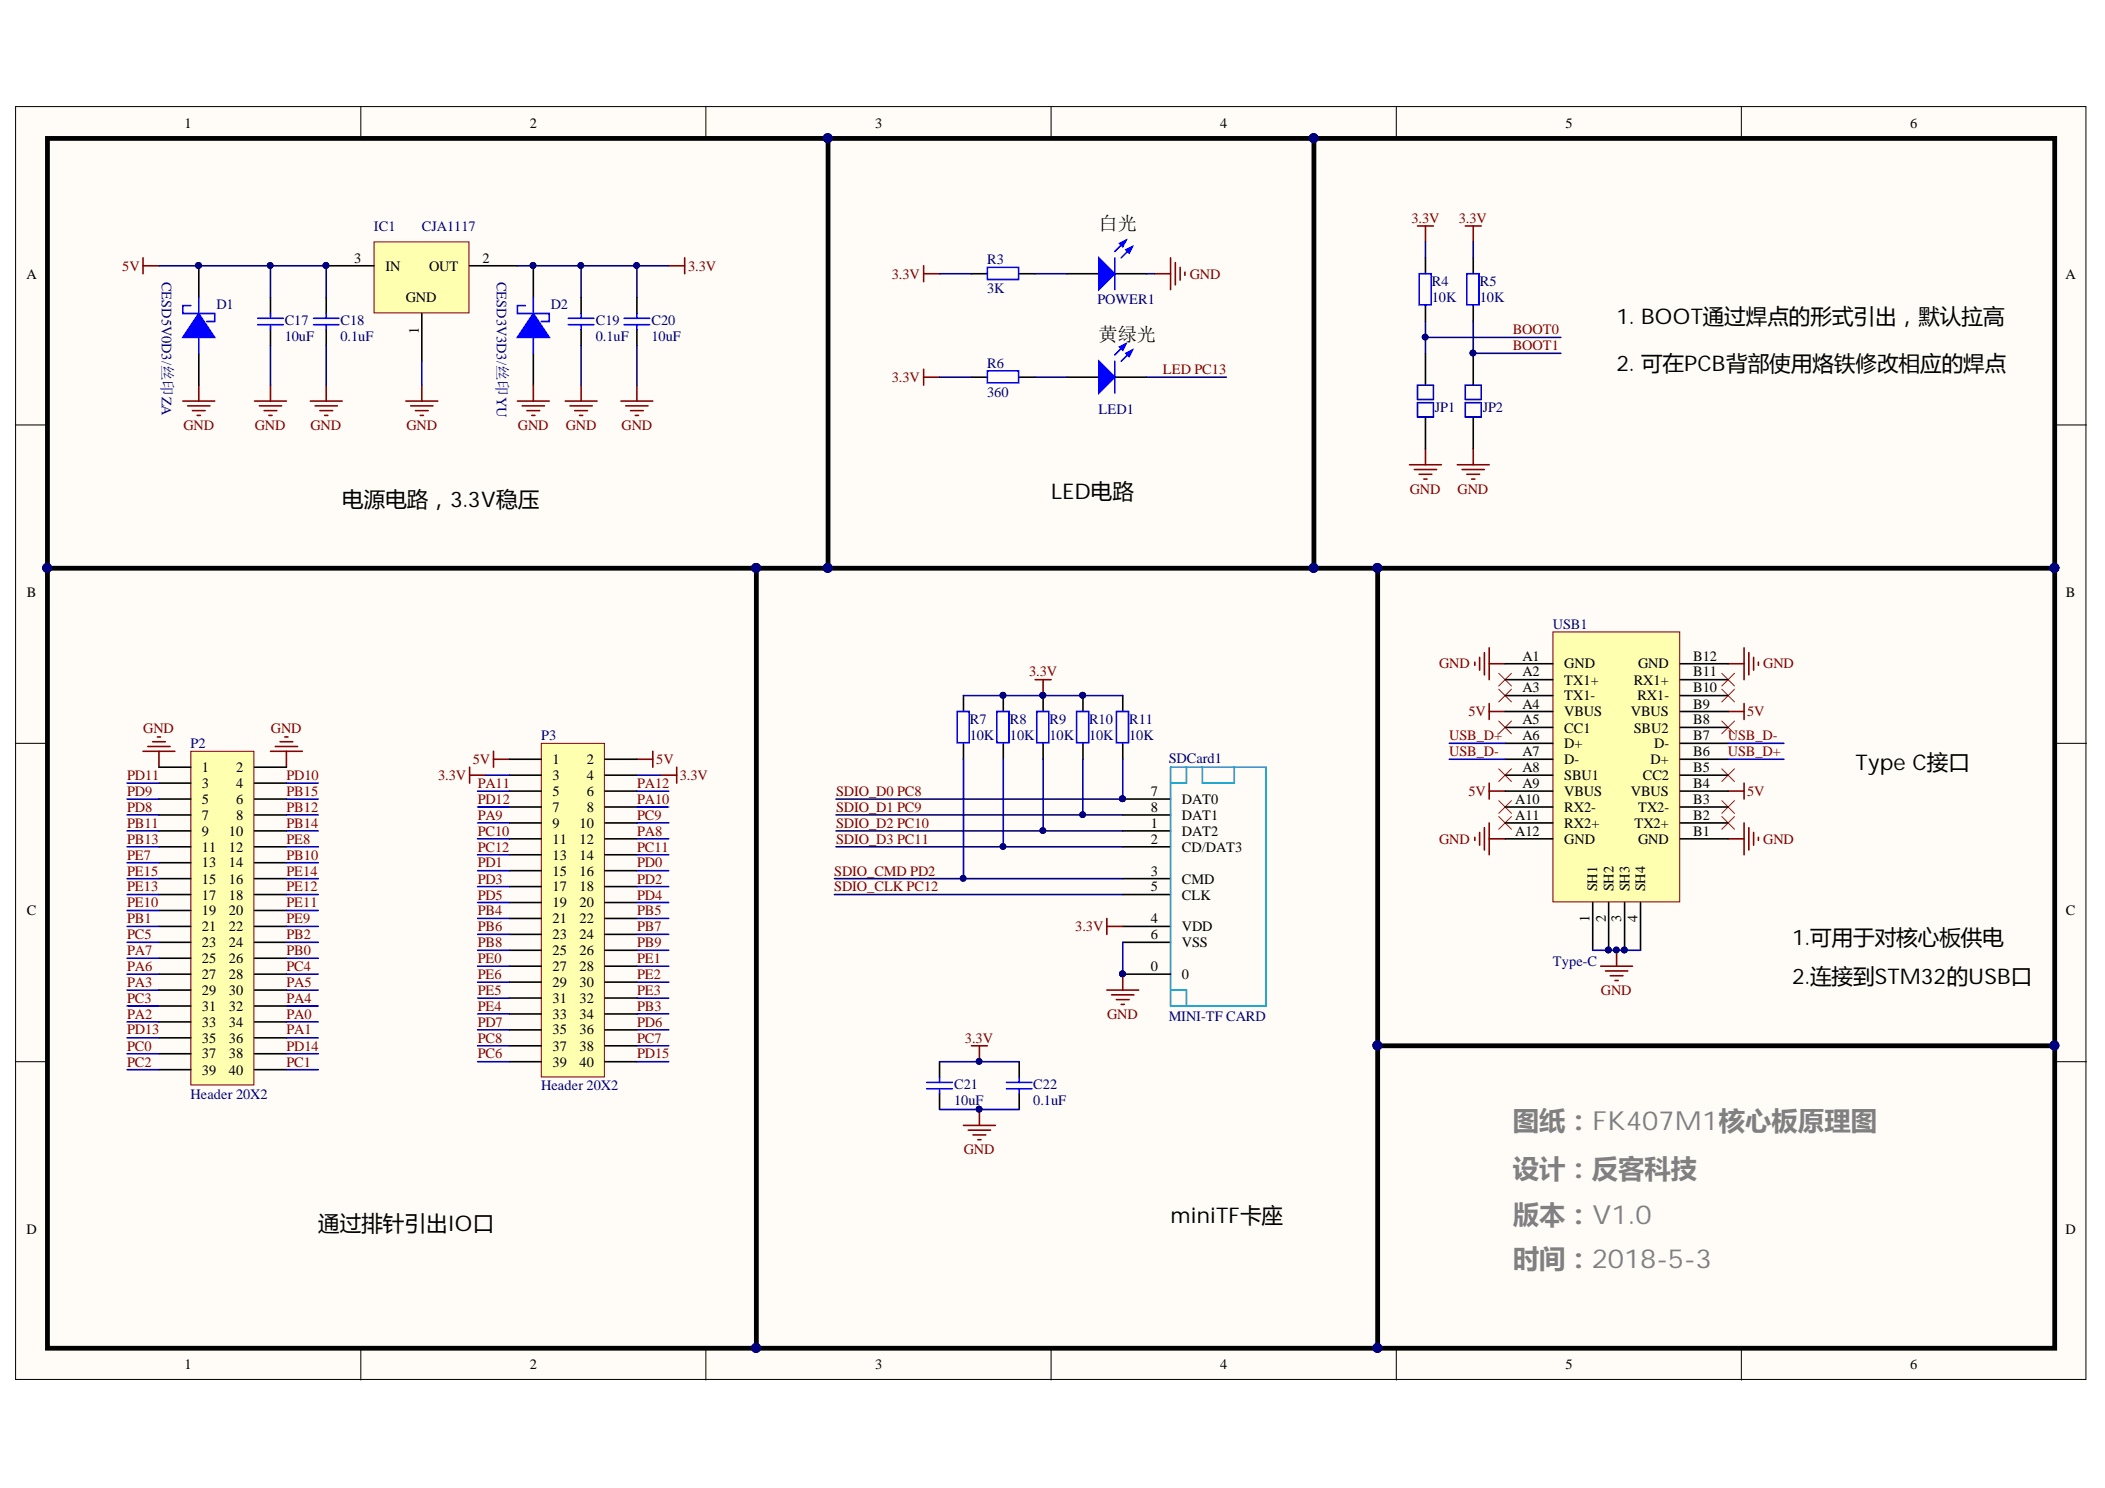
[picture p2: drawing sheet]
<svg xmlns="http://www.w3.org/2000/svg" width="297mm" height="210mm" viewBox="0 0 297 210" stroke-linecap="round" stroke-linejoin="round" font-family="sans-serif">
<defs><g id="words">
<g font-size="3.7" fill="#808080">
<text x="213.5" y="159.4">图纸：FK407M1核心板原理图</text>
<text x="213.5" y="166.1">设计：反客科技</text>
<text x="213.5" y="172.6">版本：V1.0</text>
<text x="213.5" y="178.9">时间：2018-5-3</text>
</g>
<g font-size="3">
<text x="228.1" y="45.7">1. BOOT通过焊点的形式引出，默认拉高</text>
<text x="228.1" y="52.4">2. 可在PCB背部使用烙铁修改相应的焊点</text>
<text x="48.3" y="71.5">电源电路，3.3V稳压</text>
<text x="148.3" y="70.4">LED电路</text>
<text x="261.8" y="108.6">Type C接口</text>
<text x="252.9" y="133.2">1.可用于对核心板供电</text>
<text x="252.9" y="138.8">2.连接到STM32的USB口</text>
<text x="44.9" y="173.6">通过排针引出IO口</text>
<text x="165.2" y="172.5">miniTF卡座</text>
</g>
<g font-size="2.7">
<text x="155" y="32.4">白光</text>
<text x="155" y="48.2">黄绿光</text>
</g>
<g font-size="2">
<text x="26" y="18">1</text>
<text x="74.8" y="18">2</text>
<text x="123.5" y="18">3</text>
<text x="172.2" y="18">4</text>
<text x="220.9" y="18">5</text>
<text x="269.5" y="18">6</text>
<text x="3.7" y="39.3">A</text>
<text x="50" y="37.1">3</text>
<text x="54.4" y="38.2">IN</text>
<text x="60.6" y="38.2">OUT</text>
<text x="68.1" y="37.1">2</text>
<text x="291.4" y="39.3">A</text>
<text x="57.3" y="42.7">GND</text>
<text x="59.1" y="47.1" transform="rotate(-90 59.1 47.1)">1</text>
<text x="3.8" y="84.2">B</text>
<text x="291.5" y="84.2">B</text>
<text x="214.8" y="93.2">A1</text>
<text x="214.8" y="95.4">A2</text>
<text x="220.7" y="94.3">GND</text>
<text x="231.1" y="94.3">GND</text>
<text x="238.9" y="95.4">B11</text>
<text x="238.9" y="93.2">B12</text>
<text x="214.8" y="97.7">A3</text>
<text x="214.8" y="100">A4</text>
<text x="220.7" y="96.6">TX1+</text>
<text x="220.7" y="98.8">TX1-</text>
<text x="220.7" y="101.1">VBUS</text>
<text x="230.1" y="101.1">VBUS</text>
<text x="230.6" y="96.6">RX1+</text>
<text x="231.1" y="98.8">RX1-</text>
<text x="238.9" y="100">B9</text>
<text x="238.9" y="97.7">B10</text>
<text x="78" y="107.8">1</text>
<text x="82.8" y="107.8">2</text>
<text x="214.8" y="102.2">A5</text>
<text x="214.8" y="104.4">A6</text>
<text x="214.8" y="106.6">A7</text>
<text x="220.7" y="103.3">CC1</text>
<text x="220.7" y="105.5">D+</text>
<text x="220.7" y="107.8">D-</text>
<text x="230.6" y="103.3">SBU2</text>
<text x="232.9" y="107.8">D+</text>
<text x="233.4" y="105.5">D-</text>
<text x="238.9" y="106.6">B6</text>
<text x="238.9" y="104.4">B7</text>
<text x="238.9" y="102.2">B8</text>
<text x="28.5" y="108.9">1</text>
<text x="28.5" y="111.2">3</text>
<text x="28.5" y="113.4">5</text>
<text x="33.3" y="108.9">2</text>
<text x="33.3" y="111.2">4</text>
<text x="33.3" y="113.4">6</text>
<text x="78" y="110">3</text>
<text x="78" y="112.3">5</text>
<text x="82.8" y="110">4</text>
<text x="82.8" y="112.3">6</text>
<text x="162.4" y="112.3">7</text>
<text x="166.8" y="113.4">DAT0</text>
<text x="213.8" y="113.4">A10</text>
<text x="214.8" y="108.9">A8</text>
<text x="214.8" y="111.2">A9</text>
<text x="220.7" y="110">SBU1</text>
<text x="220.7" y="112.3">VBUS</text>
<text x="230.1" y="112.3">VBUS</text>
<text x="231.8" y="110">CC2</text>
<text x="238.9" y="113.4">B3</text>
<text x="238.9" y="111.2">B4</text>
<text x="238.9" y="108.9">B5</text>
<text x="28.5" y="115.7">7</text>
<text x="28.5" y="117.9">9</text>
<text x="32.3" y="117.9">10</text>
<text x="33.3" y="115.7">8</text>
<text x="78" y="114.5">7</text>
<text x="78" y="116.8">9</text>
<text x="78" y="119.1">11</text>
<text x="81.8" y="116.8">10</text>
<text x="81.8" y="119.1">12</text>
<text x="82.8" y="114.5">8</text>
<text x="162.4" y="116.8">1</text>
<text x="162.4" y="119.1">2</text>
<text x="162.4" y="114.5">8</text>
<text x="166.8" y="117.9">DAT2</text>
<text x="166.8" y="115.7">DAT1</text>
<text x="213.8" y="115.7">A11</text>
<text x="213.8" y="117.9">A12</text>
<text x="220.7" y="114.5">RX2-</text>
<text x="220.7" y="116.8">RX2+</text>
<text x="220.7" y="119.1">GND</text>
<text x="230.6" y="116.8">TX2+</text>
<text x="231.1" y="119.1">GND</text>
<text x="231.1" y="114.5">TX2-</text>
<text x="238.9" y="117.9">B1</text>
<text x="238.9" y="115.7">B2</text>
<text x="28.5" y="120.2">11</text>
<text x="28.5" y="122.3">13</text>
<text x="28.5" y="124.6">15</text>
<text x="32.3" y="120.2">12</text>
<text x="32.3" y="122.3">14</text>
<text x="32.3" y="124.6">16</text>
<text x="78" y="121.3">13</text>
<text x="78" y="123.5">15</text>
<text x="78" y="125.7">17</text>
<text x="81.8" y="121.3">14</text>
<text x="81.8" y="123.5">16</text>
<text x="81.8" y="125.7">18</text>
<text x="162.4" y="123.5">3</text>
<text x="162.4" y="125.7">5</text>
<text x="166.8" y="120.2">CD/DAT3</text>
<text x="166.8" y="124.6">CMD</text>
<text x="225.4" y="125.7" transform="rotate(-90 225.4 125.7)">SH1</text>
<text x="227.7" y="125.7" transform="rotate(-90 227.7 125.7)">SH2</text>
<text x="230" y="125.7" transform="rotate(-90 230 125.7)">SH3</text>
<text x="232.2" y="125.7" transform="rotate(-90 232.2 125.7)">SH4</text>
<text x="3.8" y="129.1">C</text>
<text x="28.5" y="126.9">17</text>
<text x="28.5" y="129.1">19</text>
<text x="28.5" y="131.4">21</text>
<text x="32.3" y="126.9">18</text>
<text x="32.3" y="129.1">20</text>
<text x="32.3" y="131.4">22</text>
<text x="78" y="128">19</text>
<text x="78" y="130.2">21</text>
<text x="81.8" y="128">20</text>
<text x="81.8" y="130.2">22</text>
<text x="162.4" y="130.2">4</text>
<text x="166.8" y="131.4">VDD</text>
<text x="166.8" y="126.9">CLK</text>
<text x="224.3" y="130.1" transform="rotate(-90 224.3 130.1)">1</text>
<text x="226.6" y="130.1" transform="rotate(-90 226.6 130.1)">2</text>
<text x="228.8" y="130.1" transform="rotate(-90 228.8 130.1)">3</text>
<text x="231.1" y="130.1" transform="rotate(-90 231.1 130.1)">4</text>
<text x="291.5" y="129.1">C</text>
<text x="28.5" y="133.6">23</text>
<text x="28.5" y="135.9">25</text>
<text x="32.3" y="133.6">24</text>
<text x="32.3" y="135.9">26</text>
<text x="78" y="132.5">23</text>
<text x="78" y="134.8">25</text>
<text x="78" y="137">27</text>
<text x="81.8" y="132.5">24</text>
<text x="81.8" y="134.8">26</text>
<text x="81.8" y="137">28</text>
<text x="162.4" y="132.5">6</text>
<text x="162.4" y="137">0</text>
<text x="166.8" y="133.6">VSS</text>
<text x="28.5" y="138.1">27</text>
<text x="28.5" y="140.3">29</text>
<text x="28.5" y="142.6">31</text>
<text x="32.3" y="138.1">28</text>
<text x="32.3" y="140.3">30</text>
<text x="32.3" y="142.6">32</text>
<text x="78" y="139.2">29</text>
<text x="78" y="141.4">31</text>
<text x="78" y="143.7">33</text>
<text x="81.8" y="139.2">30</text>
<text x="81.8" y="141.4">32</text>
<text x="81.8" y="143.7">34</text>
<text x="166.8" y="138.1">0</text>
<text x="28.5" y="144.8">33</text>
<text x="28.5" y="147.1">35</text>
<text x="28.5" y="149.3">37</text>
<text x="32.3" y="144.8">34</text>
<text x="32.3" y="147.1">36</text>
<text x="32.3" y="149.3">38</text>
<text x="78" y="145.9">35</text>
<text x="78" y="148.2">37</text>
<text x="81.8" y="145.9">36</text>
<text x="81.8" y="148.2">38</text>
<text x="28.5" y="151.6">39</text>
<text x="32.3" y="151.6">40</text>
<text x="78" y="150.5">39</text>
<text x="81.8" y="150.5">40</text>
<text x="3.7" y="174.1">D</text>
<text x="291.4" y="174.1">D</text>
<text x="26" y="193.2">1</text>
<text x="74.8" y="193.2">2</text>
<text x="123.5" y="193.2">3</text>
<text x="172.2" y="193.2">4</text>
<text x="220.9" y="193.2">5</text>
<text x="269.5" y="193.2">6</text>
</g>
<g font-size="2" fill="#000080">
<text x="52.8" y="32.5">IC1</text>
<text x="59.5" y="32.5">CJA1117</text>
<text x="22.8" y="39.7" transform="rotate(90 22.8 39.7)">CESD5V0D3/丝印ZA</text>
<text x="70.1" y="39.7" transform="rotate(90 70.1 39.7)">CESD3V3D3/丝印YU</text>
<text x="139.3" y="41.3">3K</text>
<text x="139.3" y="37.3">R3</text>
<text x="202.1" y="40.4">R4</text>
<text x="208.8" y="40.4">R5</text>
<text x="30.5" y="43.6">D1</text>
<text x="40.2" y="45.8">C17</text>
<text x="48" y="45.8">C18</text>
<text x="77.7" y="43.6">D2</text>
<text x="84.1" y="45.8">C19</text>
<text x="91.9" y="45.8">C20</text>
<text x="154.9" y="42.9">POWER1</text>
<text x="202.1" y="42.7">10K</text>
<text x="208.8" y="42.7">10K</text>
<text x="40.2" y="48.1">10uF</text>
<text x="48" y="48.1">0.1uF</text>
<text x="84.1" y="48.1">0.1uF</text>
<text x="91.9" y="48.1">10uF</text>
<text x="139.3" y="51.9">R6</text>
<text x="139.3" y="55.9">360</text>
<text x="155" y="58.4">LED1</text>
<text x="202.5" y="58.1">JP1</text>
<text x="209.2" y="58.1">JP2</text>
<text x="219.1" y="88.7">USB1</text>
<text x="26.9" y="105.5">P2</text>
<text x="76.4" y="104.4">P3</text>
<text x="136.8" y="104.4">10K</text>
<text x="136.8" y="102.2">R7</text>
<text x="142.5" y="104.4">10K</text>
<text x="142.5" y="102.2">R8</text>
<text x="148.1" y="104.4">10K</text>
<text x="148.1" y="102.2">R9</text>
<text x="153.7" y="104.4">10K</text>
<text x="153.7" y="102.2">R10</text>
<text x="159.3" y="104.4">10K</text>
<text x="159.3" y="102.2">R11</text>
<text x="164.9" y="107.6">SDCard1</text>
<text x="219.1" y="136.3">Type-C</text>
<text x="164.9" y="144">MINI-TF CARD</text>
<text x="26.9" y="155">Header 20X2</text>
<text x="76.4" y="153.8">Header 20X2</text>
<text x="134.6" y="155.8">10uF</text>
<text x="134.6" y="153.6">C21</text>
<text x="145.8" y="155.8">0.1uF</text>
<text x="145.8" y="153.6">C22</text>
</g>
<g font-size="2" fill="#800000">
<text x="199.2" y="31.4">3.3V</text>
<text x="205.9" y="31.4">3.3V</text>
<text x="17.3" y="38.2">5V</text>
<text x="97.1" y="38.2">3.3V</text>
<text x="125.8" y="39.3">3.3V</text>
<text x="167.9" y="39.3">GND</text>
<text x="213.5" y="47.1">BOOT0</text>
<text x="125.8" y="53.9">3.3V</text>
<text x="164.1" y="52.8">LED PC13</text>
<text x="213.5" y="49.4">BOOT1</text>
<text x="25.9" y="60.7">GND</text>
<text x="35.9" y="60.7">GND</text>
<text x="43.8" y="60.7">GND</text>
<text x="57.3" y="60.7">GND</text>
<text x="73.1" y="60.7">GND</text>
<text x="79.8" y="60.7">GND</text>
<text x="87.7" y="60.7">GND</text>
<text x="198.9" y="69.6">GND</text>
<text x="205.7" y="69.6">GND</text>
<text x="145.2" y="95.4">3.3V</text>
<text x="203.1" y="94.3">GND</text>
<text x="248.8" y="94.3">GND</text>
<text x="207.2" y="101.1">5V</text>
<text x="246.5" y="101.1">5V</text>
<text x="20.2" y="103.3">GND</text>
<text x="38.2" y="103.3">GND</text>
<text x="66.7" y="107.8">5V</text>
<text x="92.6" y="107.8">5V</text>
<text x="204.5" y="106.6">USB_D-</text>
<text x="204.5" y="104.4">USB_D+</text>
<text x="243.8" y="104.4">USB_D-</text>
<text x="243.8" y="106.6">USB_D+</text>
<text x="17.9" y="112.3">PD9</text>
<text x="17.9" y="110">PD11</text>
<text x="40.4" y="112.3">PB15</text>
<text x="40.4" y="110">PD10</text>
<text x="61.8" y="110">3.3V</text>
<text x="67.4" y="111.2">PA11</text>
<text x="67.4" y="113.4">PD12</text>
<text x="89.9" y="113.4">PA10</text>
<text x="89.9" y="111.2">PA12</text>
<text x="95.9" y="110">3.3V</text>
<text x="118" y="112.3">SDIO_D0 PC8</text>
<text x="207.2" y="112.3">5V</text>
<text x="246.5" y="112.3">5V</text>
<text x="17.9" y="116.8">PB11</text>
<text x="17.9" y="119.1">PB13</text>
<text x="17.9" y="114.5">PD8</text>
<text x="40.4" y="114.5">PB12</text>
<text x="40.4" y="116.8">PB14</text>
<text x="40.4" y="119.1">PE8</text>
<text x="67.4" y="115.7">PA9</text>
<text x="67.4" y="117.9">PC10</text>
<text x="89.9" y="117.9">PA8</text>
<text x="89.9" y="115.7">PC9</text>
<text x="118" y="114.5">SDIO_D1 PC9</text>
<text x="118" y="116.8">SDIO_D2 PC10</text>
<text x="118" y="119.1">SDIO_D3 PC11</text>
<text x="203.1" y="119.1">GND</text>
<text x="248.8" y="119.1">GND</text>
<text x="17.9" y="121.3">PE7</text>
<text x="17.9" y="125.7">PE13</text>
<text x="17.9" y="123.5">PE15</text>
<text x="40.4" y="121.3">PB10</text>
<text x="40.4" y="125.7">PE12</text>
<text x="40.4" y="123.5">PE14</text>
<text x="67.4" y="120.2">PC12</text>
<text x="67.4" y="122.3">PD1</text>
<text x="67.4" y="124.6">PD3</text>
<text x="89.9" y="120.2">PC11</text>
<text x="89.9" y="122.3">PD0</text>
<text x="89.9" y="124.6">PD2</text>
<text x="117.7" y="125.7">SDIO_CLK PC12</text>
<text x="117.7" y="123.5">SDIO_CMD PD2</text>
<text x="17.9" y="130.2">PB1</text>
<text x="17.9" y="128">PE10</text>
<text x="40.4" y="130.2">PE9</text>
<text x="40.4" y="128">PE11</text>
<text x="67.4" y="129.1">PB4</text>
<text x="67.4" y="131.4">PB6</text>
<text x="67.4" y="126.9">PD5</text>
<text x="89.9" y="129.1">PB5</text>
<text x="89.9" y="131.4">PB7</text>
<text x="89.9" y="126.9">PD4</text>
<text x="151.7" y="131.4">3.3V</text>
<text x="17.9" y="137">PA6</text>
<text x="17.9" y="134.8">PA7</text>
<text x="17.9" y="132.5">PC5</text>
<text x="40.4" y="137">PC4</text>
<text x="40.4" y="134.8">PB0</text>
<text x="40.4" y="132.5">PB2</text>
<text x="67.4" y="133.6">PB8</text>
<text x="67.4" y="135.9">PE0</text>
<text x="89.9" y="133.6">PB9</text>
<text x="89.9" y="135.9">PE1</text>
<text x="17.9" y="143.7">PA2</text>
<text x="17.9" y="139.2">PA3</text>
<text x="17.9" y="141.4">PC3</text>
<text x="40.4" y="143.7">PA0</text>
<text x="40.4" y="141.4">PA4</text>
<text x="40.4" y="139.2">PA5</text>
<text x="67.4" y="142.6">PE4</text>
<text x="67.4" y="140.3">PE5</text>
<text x="67.4" y="138.1">PE6</text>
<text x="89.9" y="142.6">PB3</text>
<text x="89.9" y="138.1">PE2</text>
<text x="89.9" y="140.3">PE3</text>
<text x="156.2" y="143.7">GND</text>
<text x="225.9" y="140.3">GND</text>
<text x="17.9" y="145.9">PD13</text>
<text x="17.9" y="148.2">PC0</text>
<text x="40.4" y="145.9">PA1</text>
<text x="40.4" y="148.2">PD14</text>
<text x="67.4" y="149.3">PC6</text>
<text x="67.4" y="147.1">PC8</text>
<text x="67.4" y="144.8">PD7</text>
<text x="89.9" y="147.1">PC7</text>
<text x="89.9" y="144.8">PD6</text>
<text x="89.9" y="149.3">PD15</text>
<text x="136.2" y="147.1">3.3V</text>
<text x="17.9" y="150.5">PC2</text>
<text x="40.4" y="150.5">PC1</text>
<text x="136" y="162.8">GND</text>
</g>
</g></defs>
<g fill="#fffcf8" stroke="#000" stroke-width=".14">
<path d="M2.2 15h292.1v179.6h-292.1z"/>
<path d="M6.7 19.5h283.2v170.6h-283.2z"/>
</g>
<g fill="none" stroke="#000" stroke-width=".14">
<path d="M50.9 15v4.5M99.6 15v4.5M148.3 15v4.5M197 15v4.5M245.7 15v4.5M2.2 59.9h4.5M289.9 59.9h4.5M2.2 104.9h4.5M289.9 104.9h4.5M2.2 149.8h4.5M289.9 149.8h4.5M50.9 190.2v4.5"/>
<path d="M99.6 190.2v4.5M148.3 190.2v4.5M197 190.2v4.5M245.7 190.2v4.5"/>
</g>
<g fill="none" stroke="#800000" stroke-width=".22">
<path d="M20.2 36.4v2.2M20.2 37.5h2.2M35.9 56.6h4.5M36.6 57.3h3.1M37.3 57.9h1.8M37.9 58.6h.5M38.2 54.3v2.3M43.8 56.6h4.5M44.5 57.3h3.1M45.1 57.9h1.8M45.8 58.6h.5M46 54.3v2.3"/>
<path d="M79.8 56.6h4.5M80.4 57.3h3.2M81.1 57.9h1.8M81.8 58.6h.4M82 54.3v2.3M87.6 56.6h4.5M88.3 57.3h3.1M89 57.9h1.8M89.6 58.6h.5M89.9 54.3v2.3"/>
</g>
<path d="M38.2 42v2.2M38.2 46.5v2.2M46 42v2.2M46 46.5v2.2M82 42v2.2M82 46.5v2.2M89.9 42v2.2M89.9 46.5v2.2" fill="none" stroke="#000" stroke-width=".22"/>
<g fill="none" stroke="#00f" stroke-width=".22">
<path d="M36.4 44.9h3.6M36.4 45.8h3.6M38.2 44.2v.7M38.2 45.8v.7M44.2 44.9h3.6M44.2 45.8h3.6M46 44.2v.7M46 45.8v.7M80.2 44.9h3.6M80.2 45.8h3.6M82 44.2v.7M82 45.8v.7"/>
<path d="M88.1 44.9h3.6M88.1 45.8h3.6M89.9 44.2v.7M89.9 45.8v.7"/>
</g>
<path d="M52.8 34.1h13.4v10h-13.4z" fill="#ffffb0" stroke="#800000" stroke-width=".14"/>
<path d="M46 37.5h6.8M66.3 37.5h6.7M137.1 38.6h2.2M143.8 38.6h2.3M150.6 38.6h4.5M157.3 38.6h4.5M59.5 44.2v6.8" fill="none" stroke="#000" stroke-width=".22"/>
<circle cx="46" cy="37.4" r=".4" fill="#000080" stroke="#000080" stroke-width=".14"/>
<g fill="none" stroke="#800000" stroke-width=".22">
<path d="M94.4 37.5h2.2M96.6 36.4v2.2M162.9 38.6h2.3M165.2 36.4v4.5M165.9 37v3.2M166.5 37.7v1.8M167.2 38.4v.4M25.8 56.6h4.5M26.5 57.3h3.1M27.2 57.9h1.8M27.8 58.6h.5M28.1 54.3v2.3"/>
<path d="M57.3 56.6h4.5M57.9 57.3h3.2M58.6 57.9h1.8M59.3 58.6h.4M59.5 54.3v2.3"/>
</g>
<path d="M139.3 37.7h4.4v1.7h-4.4z" fill="none" stroke="#00f" stroke-width=".22"/>
<path d="M155.1 36.4l2.2 2.2-2.2 2.3z" fill="#00f"/>
<path d="M155.1 36.4l2.2 2.2-2.2 2.3zM158.9 33.9l-1.6 1.6M159.8 34.8l-1.6 1.6" fill="none" stroke="#00f" stroke-width=".22"/>
<path d="M158.9 35.2l.9-.4-.5 .9z" fill="#00f"/>
<path d="M158.9 35.2l.9-.4-.5 .9z" fill="none" stroke="#00f" stroke-width=".22"/>
<path d="M158 34.3l.9-.4-.5 .9z" fill="#00f"/>
<path d="M157.3 36.4v4.5M158 34.3l.9-.4-.5 .9zM139.3 52.3h4.4v1.7h-4.4z" fill="none" stroke="#00f" stroke-width=".22"/>
<path d="M130.3 37.5v2.2M130.3 38.6h2.3" fill="none" stroke="#800000" stroke-width=".22"/>
<path d="M137.1 53.2h2.2M143.8 53.2h2.3M150.6 53.2h4.5M157.3 53.2h4.5" fill="none" stroke="#000" stroke-width=".22"/>
<path d="M155.1 51l2.2 2.2-2.2 2.3z" fill="#00f"/>
<path d="M155.1 51l2.2 2.2-2.2 2.3zM158.9 48.5l-1.6 1.6M159.8 49.4l-1.6 1.6" fill="none" stroke="#00f" stroke-width=".22"/>
<path d="M158.9 49.8l.9-.4-.5 .9z" fill="#00f"/>
<path d="M158.9 49.8l.9-.4-.5 .9z" fill="none" stroke="#00f" stroke-width=".22"/>
<path d="M158 48.9l.9-.4-.5 .9z" fill="#00f"/>
<path d="M157.3 51v4.5M158 48.9l.9-.4-.5 .9z" fill="none" stroke="#00f" stroke-width=".22"/>
<g fill="none" stroke="#800000" stroke-width=".22">
<path d="M130.3 52.1v2.2M130.3 53.2h2.3M20.2 106h4.5M20.9 105.3h3.1M21.5 104.6h1.8M22.2 104h.5M22.4 106v2.2M38.2 106h4.5M38.8 105.3h3.2M39.5 104.6h1.8M40.2 104h.4M40.4 106v2.2"/>
<path d="M69.6 106v2.2M69.6 107.1h2.3M93.2 109.3h2.3M95.5 108.2v2.3"/>
</g>
<path d="M28.1 44.2l2.2 3.4h-4.5z" fill="#00f"/>
<path d="M26.9 43.1h-1.1v1.1h4.5v1.2h-1.1M28.1 44.2l2.2 3.4h-4.5zM28.1 42v2.2M28.1 47.6v2.2" fill="none" stroke="#00f" stroke-width=".22"/>
<path d="M28.1 37.5v4.5M28.1 49.8v4.5" fill="none" stroke="#000" stroke-width=".22"/>
<circle cx="28" cy="37.4" r=".4" fill="#000080" stroke="#000080" stroke-width=".14"/>
<path d="M75.3 44.2l2.2 3.4h-4.5z" fill="#00f"/>
<path d="M200.2 38.6h1.8v4.4h-1.8zM207 38.6h1.7v4.4h-1.7zM74.1 43.1h-1.1v1.1h4.5v1.2h-1.1M75.3 44.2l2.2 3.4h-4.5zM75.3 42v2.2M75.3 47.6v2.2" fill="none" stroke="#00f" stroke-width=".22"/>
<path d="M75.3 37.5v4.5M201.1 36.4v2.2M207.9 36.4v2.2M75.3 49.8v4.5M201.1 43.1v2.3M201.1 49.8v4.5M201.1 58.8v4.5M207.9 43.1v2.3M207.9 49.8v4.5M207.9 58.8v4.5" fill="none" stroke="#000" stroke-width=".22"/>
<g fill="#000080" stroke="#000080" stroke-width=".14">
<circle cx="75.2" cy="37.4" r=".4"/>
<circle cx="207.8" cy="49.8" r=".4"/>
</g>
<g fill="none" stroke="#800000" stroke-width=".22">
<path d="M200 31.9h2.3M201.1 31.9v2.2M206.8 31.9h2.2M207.9 31.9v2.2M73 56.6h4.5M73.7 57.3h3.1M74.4 57.9h1.8M75 58.6h.5M75.3 54.3v2.3M198.9 65.6h4.5M199.6 66.2h3.1M200.2 66.9h1.8"/>
<path d="M200.9 67.6h.5M201.1 63.3v2.3M205.6 65.6h4.5M206.3 66.2h3.2M207 66.9h1.8M207.7 67.6h.4M207.9 63.3v2.3M208.1 93.4v.5M208.8 92.7v1.8M209.5 92.1v3.1M210.1 93.6h2.3M210.1 91.4v4.5"/>
<path d="M210.1 99.2v2.3M243.9 93.6h2.2M246.1 91.4v4.5M246.1 99.2v2.3M246.8 92.1v3.1M247.5 92.7v1.8M248.1 93.4v.5M208.1 118.1v.5M208.8 117.4v1.8M209.5 116.8v3.1M210.1 118.3h2.3M210.1 110.5v2.2"/>
<path d="M210.1 116.1v4.5M210.1 100.4h2.3M210.1 111.6h2.3M243.9 118.3h2.2M243.9 100.4h2.2M243.9 111.6h2.2M246.1 110.5v2.2M246.1 116.1v4.5M246.8 116.8v3.1M247.5 117.4v1.8M248.1 118.1v.5"/>
</g>
<path d="M200 56.8h2.3v2h-2.3zM200 54.3h2.3v2.1h-2.3zM206.8 56.8h2.2v2h-2.2zM206.8 54.3h2.2v2.1h-2.2z" fill="none" stroke="#0000bf" stroke-width=".22"/>
<g fill="none" stroke="#f00" stroke-width=".14">
<path d="M211.5 95l1.8 1.8M211.5 97.2l1.8 1.8M213.3 95l-1.8 1.8M213.3 97.2l-1.8 1.8M243 97.2l1.8 1.8M243 95l1.8 1.8M244.8 97.2l-1.8 1.8M244.8 95l-1.8 1.8M211.5 115.2l1.8 1.8M211.5 112.9l1.8 1.8M211.5 101.7l1.8 1.8M211.5 108.5l1.8 1.7"/>
<path d="M213.3 115.2l-1.8 1.8M213.3 112.9l-1.8 1.8M213.3 101.7l-1.8 1.8M213.3 108.5l-1.8 1.7M243 112.9l1.8 1.8M243 115.2l1.8 1.8M243 108.5l1.8 1.7M243 101.7l1.8 1.8M244.8 112.9l-1.8 1.8M244.8 115.2l-1.8 1.8M244.8 108.5l-1.8 1.7M244.8 101.7l-1.8 1.8"/>
</g>
<path d="M219.1 89.1h17.9v38.1h-17.9z" fill="#ffffb0" stroke="#800000" stroke-width=".14"/>
<g fill="none" stroke="#000" stroke-width=".22">
<path d="M212.4 93.6h6.7M212.4 95.9h6.7M212.4 98.1h6.7M237.1 93.6h6.8M237.1 95.9h6.8M237.1 98.1h6.8M212.4 100.4h6.7M212.4 102.6h6.7M212.4 104.9h6.7M212.4 107.1h6.7M212.4 109.3h6.7M212.4 111.6h6.7"/>
<path d="M212.4 113.8h6.7M212.4 116.1h6.7M212.4 118.3h6.7M237.1 100.4h6.8M237.1 102.6h6.8M237.1 104.9h6.8M237.1 107.1h6.8M237.1 109.3h6.8M237.1 111.6h6.8M237.1 113.8h6.8M237.1 116.1h6.8M237.1 118.3h6.8"/>
<path d="M224.8 127.3v6.7M227 127.3v6.7M229.2 127.3v6.7M231.5 127.3v6.7"/>
</g>
<g fill="#000080" stroke="#000080" stroke-width=".14">
<circle cx="227" cy="134" r=".4"/>
<circle cx="229.2" cy="134" r=".4"/>
<circle cx="228.1" cy="134" r=".4"/>
</g>
<path d="M66.3 108.2v2.3M66.3 109.3h2.2M89.9 107.1h2.2M92.1 106v2.2M225.9 136.3h4.5M226.5 137h3.2M227.2 137.6h1.8M227.9 138.3h.4M228.1 134v2.3" fill="none" stroke="#800000" stroke-width=".22"/>
<path d="M26.9 106h8.9v47h-8.9z" fill="#ffffb0" stroke="#800000" stroke-width=".14"/>
<g fill="none" stroke="#000" stroke-width=".22">
<path d="M22.4 108.2h4.5M22.4 110.5h4.5M22.4 112.7h4.5M22.4 115h4.5M22.4 117.2h4.5M22.4 119.5h4.5M35.9 108.2h4.5M35.9 110.5h4.5M35.9 112.7h4.5M35.9 115h4.5M35.9 117.2h4.5M35.9 119.5h4.5"/>
<path d="M22.4 121.7h4.5M22.4 123.9h4.5M22.4 126.2h4.5M22.4 128.4h4.5M22.4 130.7h4.5M22.4 132.9h4.5M22.4 135.2h4.5M22.4 137.4h4.5M22.4 139.7h4.5M35.9 121.7h4.5M35.9 123.9h4.5M35.9 126.2h4.5"/>
<path d="M35.9 128.4h4.5M35.9 130.7h4.5M35.9 132.9h4.5M35.9 135.2h4.5M35.9 137.4h4.5M35.9 139.7h4.5M22.4 141.9h4.5M22.4 144.2h4.5M22.4 146.4h4.5M22.4 148.6h4.5M22.4 150.9h4.5M35.9 141.9h4.5"/>
<path d="M35.9 144.2h4.5M35.9 146.4h4.5M35.9 148.6h4.5M35.9 150.9h4.5"/>
</g>
<path d="M76.4 104.9h8.9v47h-8.9z" fill="#ffffb0" stroke="#800000" stroke-width=".14"/>
<g fill="none" stroke="#000" stroke-width=".22">
<path d="M136 98.1v2.3M141.6 98.1v2.3M147.2 98.1v2.3M152.8 98.1v2.3M158.4 98.1v2.3M71.9 107.1h4.5M71.9 109.3h4.5M71.9 111.6h4.5M71.9 113.8h4.5M71.9 116.1h4.5M71.9 118.3h4.5M85.4 107.1h4.5"/>
<path d="M85.4 109.3h4.5M85.4 111.6h4.5M85.4 113.8h4.5M85.4 116.1h4.5M85.4 118.3h4.5M136 104.9v2.2M141.6 104.9v2.2M147.2 104.9v2.2M152.8 104.9v2.2M158.4 117.2h6.8M158.4 119.5h6.8M158.4 112.7h6.8"/>
<path d="M158.4 115h6.8M158.4 104.9v2.2M71.9 120.6h4.5M71.9 122.8h4.5M71.9 125.1h4.5M71.9 127.3h4.5M71.9 129.6h4.5M71.9 131.8h4.5M71.9 134h4.5M71.9 136.3h4.5M71.9 138.5h4.5M85.4 120.6h4.5"/>
<path d="M85.4 122.8h4.5M85.4 125.1h4.5M85.4 127.3h4.5M85.4 129.6h4.5M85.4 131.8h4.5M85.4 134h4.5M85.4 136.3h4.5M85.4 138.5h4.5M158.4 123.9h6.8M158.4 130.7h6.8M158.4 126.2h6.8M158.4 132.9h6.8"/>
<path d="M158.4 137.4h6.8M71.9 140.8h4.5M71.9 143h4.5M71.9 145.3h4.5M71.9 147.5h4.5M71.9 149.8h4.5M85.4 140.8h4.5M85.4 143h4.5M85.4 145.3h4.5M85.4 147.5h4.5M85.4 149.8h4.5M132.6 149.8v2.2"/>
<path d="M132.6 154.3v2.2M143.8 149.8v2.2M143.8 154.3v2.2"/>
</g>
<g fill="#000080" stroke="#000080" stroke-width=".14">
<circle cx="158.4" cy="112.7" r=".4"/>
<circle cx="158.4" cy="137.4" r=".4"/>
<circle cx="138.2" cy="156.5" r=".4"/>
<circle cx="138.2" cy="149.7" r=".4"/>
<circle cx="152.8" cy="98.1" r=".4"/>
<circle cx="147.2" cy="98.1" r=".4"/>
<circle cx="141.5" cy="98.1" r=".4"/>
<circle cx="38.1" cy="37.4" r=".4"/>
<circle cx="89.8" cy="37.4" r=".4"/>
<circle cx="116.8" cy="19.5" r=".63"/>
<circle cx="116.8" cy="80.1" r=".63"/>
<circle cx="82" cy="37.4" r=".4"/>
<circle cx="75.2" cy="37.4" r=".4"/>
<circle cx="201.1" cy="47.6" r=".4"/>
<circle cx="207.8" cy="49.8" r=".4"/>
<circle cx="227" cy="134" r=".4"/>
<circle cx="228.1" cy="134" r=".4"/>
<circle cx="229.2" cy="134" r=".4"/>
<circle cx="106.7" cy="80.1" r=".63"/>
<circle cx="106.7" cy="190.1" r=".63"/>
<circle cx="194.4" cy="80.1" r=".63"/>
<circle cx="194.4" cy="147.5" r=".63"/>
<circle cx="194.4" cy="190.1" r=".63"/>
<circle cx="152.8" cy="114.9" r=".4"/>
<circle cx="147.2" cy="117.2" r=".4"/>
<circle cx="141.5" cy="119.4" r=".4"/>
<circle cx="135.9" cy="123.9" r=".4"/>
<circle cx="185.4" cy="19.5" r=".63"/>
<circle cx="185.4" cy="80.1" r=".63"/>
<circle cx="46" cy="37.4" r=".4"/>
<circle cx="28" cy="37.4" r=".4"/>
<circle cx="6.7" cy="80.1" r=".63"/>
<circle cx="289.9" cy="80.1" r=".63"/>
<circle cx="289.9" cy="147.5" r=".63"/>
</g>
<path d="M165.2 108.2h13.5v33.7h-13.5zM167.4 108.2v2.3h-2.2M169.7 108.2v2.3h4.5v-2.3M165.2 139.7h2.2v2.2" fill="none" stroke="#009cca" stroke-width=".22"/>
<g fill="none" stroke="#800000" stroke-width=".22">
<path d="M146.1 95.9h2.2M147.2 95.9v2.2M156.2 139.7h4.5M156.2 129.6v2.2M156.2 130.7h2.2M158.4 137.4v2.3M136 158.8h4.5M136.6 159.4h3.2M137.1 147.5h2.2M138.2 147.5v2.3M138.2 156.5v2.3M156.9 140.3h3.1"/>
<path d="M157.5 141h1.8M158.2 141.7h.5M137.3 160.1h1.8M138 160.8h.4"/>
</g>
<g fill="none" stroke="#00f" stroke-width=".22">
<path d="M135.1 100.4h1.7v4.4h-1.7zM140.7 100.4h1.7v4.4h-1.7zM146.3 100.4h1.7v4.4h-1.7zM151.9 100.4h1.7v4.4h-1.7zM157.5 100.4h1.7v4.4h-1.7zM130.8 152.7h3.6M130.8 153.6h3.6M132.6 152v.7M132.6 153.6v.7M142 152.7h3.6M142 153.6h3.6M143.8 152v.7"/>
<path d="M143.8 153.6v.7"/>
</g>
<g fill="none" stroke="#000080" stroke-width=".22">
<path d="M22.4 37.5h23.6v4.5M38.2 37.5v4.5M73 37.5h9M89.9 37.5v4.5M94.4 37.5h-12.4v4.5M132.6 38.6h4.5M146.1 38.6h4.5M161.8 38.6h1.1M201.1 34.1v2.3M207.9 34.1v2.3M38.2 48.7v5.6M46 48.7v5.6"/>
<path d="M82 48.7v5.6M89.9 48.7v5.6M132.6 53.2h4.5M146.1 53.2h4.5M161.8 53.2h11.2M201.1 45.4v4.4M201.1 47.6h19.2M207.9 45.4v4.4h12.4M118 119.5h40.4M118 117.2h40.4M118 115h40.4M118 112.7h40.4"/>
<path d="M117.7 123.9h40.7M117.7 126.2h40.7"/>
</g>
<path d="M116.8 19.5v60.7M185.4 19.5v60.7M6.7 80.2h283.2M106.7 80.2v110M194.4 80.2v110M289.9 80.2v-60.7h-283.2v170.7h283.2v-42.7M289.9 80.2v67.3h-95.5" fill="none" stroke="#000" stroke-width=".67"/>
<g fill="none" stroke="#0000bf" stroke-width=".22">
<path d="M59.5 51v3.3M136 98.1h22.4M17.9 110.5h4.5M17.9 112.7h4.5M17.9 115h4.5M17.9 119.5h4.5M17.9 117.2h4.5M40.4 110.5h4.5M40.4 112.7h4.5M40.4 115h4.5M40.4 119.5h4.5M40.4 117.2h4.5"/>
<path d="M67.4 118.3h4.5M67.4 116.1h4.5M67.4 111.6h4.5M67.4 113.8h4.5M68.5 109.3h3.4M89.9 118.3h4.5M89.9 116.1h4.5M89.9 111.6h4.5M89.9 113.8h4.5M89.9 109.3h3.3M136 107.1v16.8M141.6 107.1v12.4"/>
<path d="M147.2 107.1v10.1M152.8 107.1v7.9M158.4 107.1v5.6M204.5 104.9h7.9M204.5 107.1h7.9M243.9 104.9h7.8M243.9 107.1h7.8M17.9 137.4h4.5M17.9 135.2h4.5M17.9 132.9h4.5M17.9 139.7h4.5M17.9 130.7h4.5"/>
<path d="M17.9 128.4h4.5M17.9 121.7h4.5M17.9 123.9h4.5M17.9 126.2h4.5M40.4 137.4h4.5M40.4 135.2h4.5M40.4 132.9h4.5M40.4 139.7h4.5M40.4 130.7h4.5M40.4 128.4h4.5M40.4 121.7h4.5M40.4 123.9h4.5"/>
<path d="M40.4 126.2h4.5M67.4 136.3h4.5M67.4 138.5h4.5M67.4 129.6h4.5M67.4 127.3h4.5M67.4 125.1h4.5M67.4 122.8h4.5M67.4 120.6h4.5M67.4 134h4.5M67.4 131.8h4.5M89.9 136.3h4.5M89.9 138.5h4.5"/>
<path d="M89.9 129.6h4.5M89.9 127.3h4.5M89.9 125.1h4.5M89.9 122.8h4.5M89.9 120.6h4.5M89.9 134h4.5M89.9 131.8h4.5M158.4 132.9v4.5M224.8 134h6.7M17.9 146.4h4.5M17.9 150.9h4.5M17.9 144.2h4.5"/>
<path d="M17.9 141.9h4.5M17.9 148.6h4.5M40.4 146.4h4.5M40.4 150.9h4.5M40.4 144.2h4.5M40.4 141.9h4.5M40.4 148.6h4.5M67.4 140.8h4.5M67.4 149.8h4.5M67.4 147.5h4.5M67.4 145.3h4.5M67.4 143h4.5"/>
<path d="M89.9 140.8h4.5M89.9 149.8h4.5M89.9 147.5h4.5M89.9 145.3h4.5M89.9 143h4.5M132.6 149.8h11.2M132.6 156.5h11.2"/>
</g>
<use href="#words"/>
</svg>
